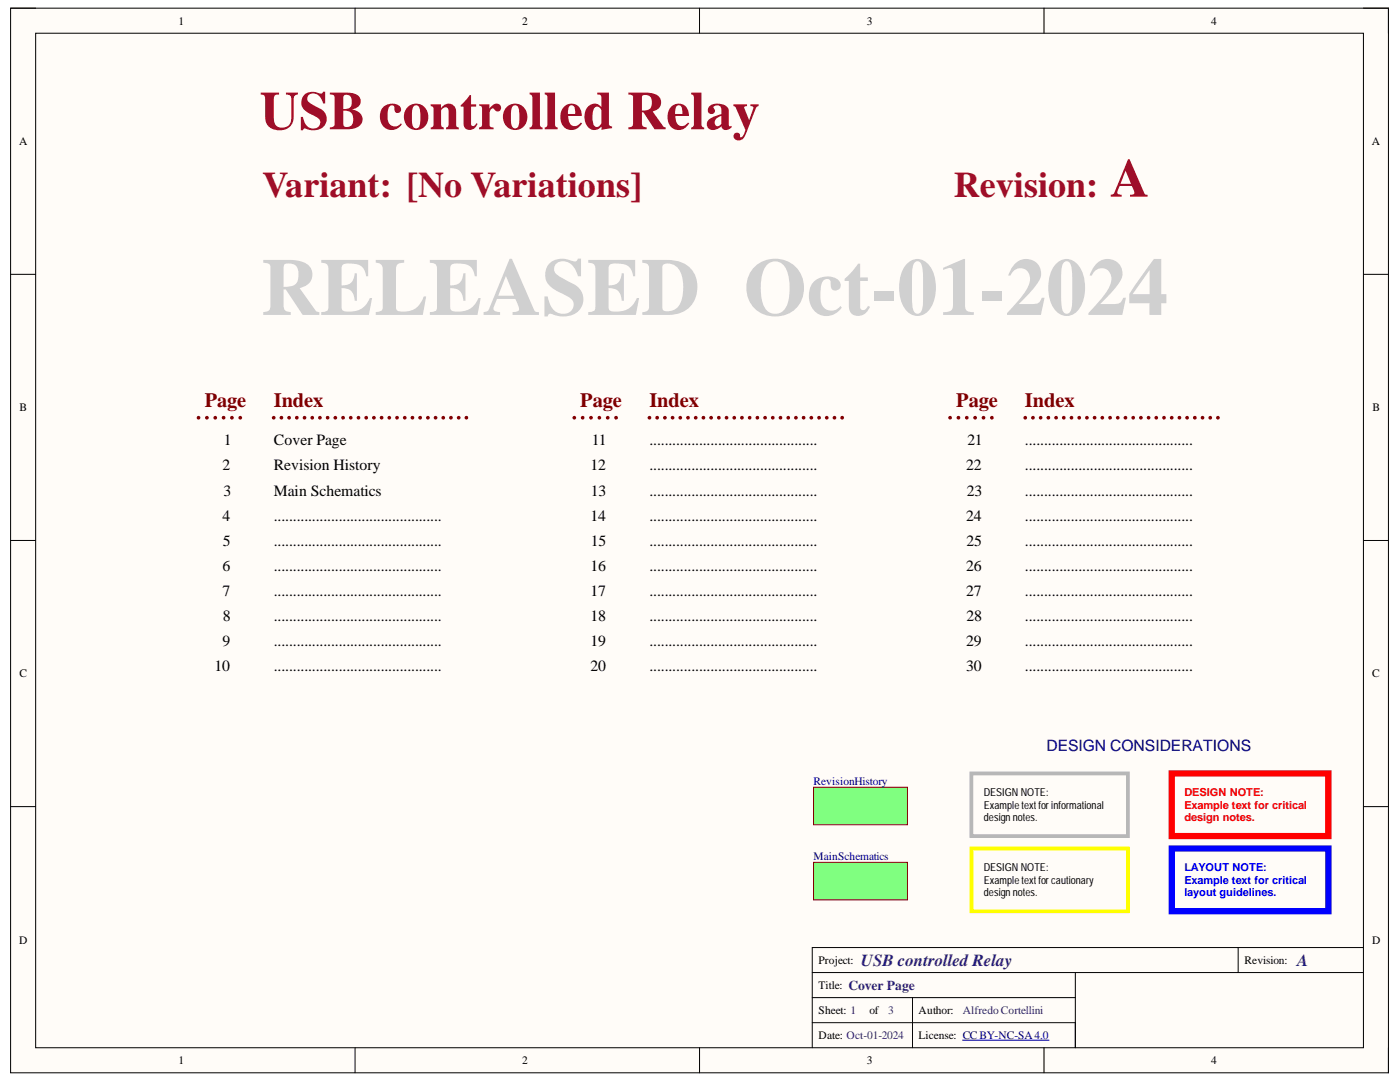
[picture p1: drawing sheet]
<svg xmlns="http://www.w3.org/2000/svg" width="279mm" height="216mm" viewBox="0 0 279 216" stroke-linecap="round" stroke-linejoin="round" font-family="sans-serif">
<defs><g id="words">
<text font-size="16.2" fill="#d0d0d0" x="52.1" y="62.8">RELEASED Oct-01-2024</text>
<g font-size="10.8" fill="#9e0e29">
<text x="51.9" y="25.8">USB controlled Relay</text>
<text x="221.6" y="39.2">A</text>
</g>
<g font-size="7.2" fill="#9e0e29">
<text x="52.4" y="39.3">Variant: [No Variations]</text>
<text x="190.3" y="39.3">Revision:</text>
</g>
<g font-size="4.1" fill="#800000">
<text x="40.9" y="81.2">Page</text>
<text x="54.7" y="81.2">Index</text>
<text x="115.8" y="81.2">Page</text>
<text x="129.6" y="81.2">Index</text>
<text x="190.9" y="81.2">Page</text>
<text x="204.6" y="81.2">Index</text>
</g>
<g font-size="3.4" fill="#351c75">
<text x="171.8" y="192.8">USB controlled Relay</text>
<text x="258.9" y="192.8">A</text>
</g>
<g font-size="3.1">
<text x="44.7" y="88.9">1</text>
<text x="54.7" y="88.9">Cover Page</text>
<text x="118.1" y="88.9">11</text>
<text x="129.6" y="88.9">............................................</text>
<text x="193.1" y="88.9">21</text>
<text x="204.6" y="88.9">............................................</text>
<text x="44.4" y="93.9">2</text>
<text x="54.7" y="93.9">Revision History</text>
<text x="117.8" y="93.9">12</text>
<text x="129.6" y="93.9">............................................</text>
<text x="192.8" y="93.9">22</text>
<text x="204.6" y="93.9">............................................</text>
<text x="44.6" y="98.9">3</text>
<text x="54.7" y="98.9">Main Schematics</text>
<text x="117.9" y="98.9">13</text>
<text x="129.6" y="98.9">............................................</text>
<text x="193" y="98.9">23</text>
<text x="204.6" y="98.9">............................................</text>
<text x="44.4" y="103.9">4</text>
<text x="54.7" y="103.9">............................................</text>
<text x="117.8" y="103.9">14</text>
<text x="129.6" y="103.9">............................................</text>
<text x="192.8" y="103.9">24</text>
<text x="204.6" y="103.9">............................................</text>
<text x="44.4" y="113.9">6</text>
<text x="44.5" y="108.9">5</text>
<text x="54.7" y="108.9">............................................</text>
<text x="54.7" y="113.9">............................................</text>
<text x="117.8" y="113.9">16</text>
<text x="117.9" y="108.9">15</text>
<text x="129.6" y="108.9">............................................</text>
<text x="129.6" y="113.9">............................................</text>
<text x="192.8" y="113.9">26</text>
<text x="192.9" y="108.9">25</text>
<text x="204.6" y="108.9">............................................</text>
<text x="204.6" y="113.9">............................................</text>
<text x="44.4" y="118.9">7</text>
<text x="54.7" y="118.9">............................................</text>
<text x="117.8" y="118.9">17</text>
<text x="129.6" y="118.9">............................................</text>
<text x="192.8" y="118.9">27</text>
<text x="204.6" y="118.9">............................................</text>
<text x="44.5" y="123.9">8</text>
<text x="54.7" y="123.9">............................................</text>
<text x="117.8" y="123.9">18</text>
<text x="129.6" y="123.9">............................................</text>
<text x="192.9" y="123.9">28</text>
<text x="204.6" y="123.9">............................................</text>
<text x="44.4" y="128.9">9</text>
<text x="54.7" y="128.9">............................................</text>
<text x="117.8" y="128.9">19</text>
<text x="129.6" y="128.9">............................................</text>
<text x="192.8" y="128.9">29</text>
<text x="204.6" y="128.9">............................................</text>
<text x="42.8" y="133.9">10</text>
<text x="54.7" y="133.9">............................................</text>
<text x="117.8" y="133.9">20</text>
<text x="129.6" y="133.9">............................................</text>
<text x="192.8" y="133.9">30</text>
<text x="204.6" y="133.9">............................................</text>
</g>
<text font-size="3.1" fill="#000080" x="208.9" y="149.9">DESIGN CONSIDERATIONS</text>
<text font-size="2.7" fill="#351c75" x="169.4" y="197.5">Cover Page</text>
<g font-size="2.3">
<text x="35.6" y="4.9">1</text>
<text x="104.2" y="4.9">2</text>
<text x="173" y="4.9">3</text>
<text x="241.7" y="4.9">4</text>
<text x="3.8" y="28.9">A</text>
<text x="273.8" y="28.9">A</text>
<text x="3.9" y="82">B</text>
<text x="273.9" y="82">B</text>
<text x="3.9" y="135.2">C</text>
<text x="273.8" y="135.2">C</text>
<text x="3.8" y="188.3">D</text>
<text x="273.8" y="188.3">D</text>
<text x="163.4" y="197.3">Title:</text>
<text x="163.4" y="192.3">Project:</text>
<text x="248.4" y="192.3">Revision:</text>
<text x="163.4" y="202.3">Sheet: 1</text>
<text x="173.5" y="202.3">of</text>
<text x="183.3" y="202.3">Author:</text>
<text x="163.4" y="207.3">Date: Oct-01-2024</text>
<text x="183.3" y="207.3">License: CC BY-NC-SA4.0</text>
<text x="35.6" y="212.3">1</text>
<text x="104.2" y="212.3">2</text>
<text x="173" y="212.3">3</text>
<text x="241.7" y="212.3">4</text>
</g>
<g font-size="2.3" fill="#000080">
<text x="162.3" y="156.6">RevisionHistory</text>
<text x="162.3" y="171.6">MainSchematics</text>
</g>
<g font-size="2.3" fill="#351c75">
<text x="177.2" y="202.3">3</text>
<text x="192.1" y="202.3">AlfredoCortellini</text>
</g>
<g font-size="2.2">
<text x="196.4" y="158.8">DESIGNNOTE:</text>
<text x="196.4" y="161.4">Exampletextforinformational</text>
<text x="196.4" y="163.8">designnotes.</text>
<text x="196.4" y="173.9">DESIGNNOTE:</text>
<text x="196.4" y="176.3">Exampletextforcautionary</text>
<text x="196.4" y="178.9">designnotes.</text>
</g>
<g font-size="2.2" fill="#f00">
<text x="236.4" y="158.8">DESIGN NOTE:</text>
<text x="236.4" y="161.4">Example text for critical</text>
<text x="236.4" y="163.8">design notes.</text>
</g>
<g font-size="2.2" fill="#00f">
<text x="236.4" y="173.8">LAYOUT NOTE:</text>
<text x="236.4" y="176.3">Example text for critical</text>
<text x="236.4" y="178.9">layout guidelines.</text>
</g>
</g></defs>
<path d="M2.1 1.6h275v212.5h-275z" fill-rule="evenodd" fill="#fffcf8"/>
<path d="M2.1 1.6h275v212.5h-275z" fill="none" stroke="#000" stroke-width=".2"/>
<path d="M7.1 6.6h265v202.5h-265z" fill-rule="evenodd" fill="#fffcf8"/>
<g fill="none" stroke="#000" stroke-width=".2">
<path d="M2.1 1.6h5M7.1 6.6h265v202.5h-265zM70.9 1.6v5M139.6 1.6v5M208.4 1.6v5M272.1 1.6h5v5M2.1 54.7h5M272.1 54.7h5M2.1 107.8h5M272.1 107.8h5M2.1 161h5M272.1 161h5"/>
<path d="M162.1 194.1h110M162.1 199.1h52.5M182.1 199.1v10M214.6 194.1v15M247.1 189.1v5M272.1 189.1h-110v20M70.9 209.1v5M139.6 209.1v5M162.1 204.1h52.5M208.4 209.1v5M277.1 209.1v5"/>
</g>
<path d="M192.1 207.6h17.3" fill="none" stroke="#000080" stroke-width=".2"/>
<g fill="none" stroke="#800000" stroke-width=".75">
<path d="M39.6 83.4h.1M41.3 83.4h.1M42.9 83.4h.1M44.6 83.4h.1M46.3 83.4h.1M47.9 83.4h.1M54.6 83.4h.1M56.2 83.4h.1M57.7 83.4h.1M59.2 83.4h.1M60.8 83.4h.1M62.3 83.4h.1"/>
<path d="M63.8 83.4h.1M65.4 83.4h.1M66.9 83.4h.1M68.5 83.4h.1M70 83.4h.1M71.5 83.4h.1M73.1 83.4h.1M74.6 83.4h.1M76.1 83.4h.1M77.7 83.4h.1M79.2 83.4h.1M80.8 83.4h.1"/>
<path d="M82.3 83.4h.1M83.8 83.4h.1M85.4 83.4h.1M86.9 83.4h.1M88.5 83.4h.1M90 83.4h.1M91.5 83.4h.1M93.1 83.4h.1M114.6 83.4h.1M116.3 83.4h.1M117.9 83.4h.1M119.6 83.4h.1"/>
<path d="M121.3 83.4h.1M122.9 83.4h.1M129.6 83.4h.1M131.1 83.4h.1M132.7 83.4h.1M134.2 83.4h.1M135.8 83.4h.1M137.3 83.4h.1M138.8 83.4h.1M140.4 83.4h.1M141.9 83.4h.1M143.5 83.4h.1"/>
<path d="M145 83.4h.1M146.5 83.4h.1M148.1 83.4h.1M149.6 83.4h.1M151.1 83.4h.1M152.7 83.4h.1M154.2 83.4h.1M155.8 83.4h.1M157.3 83.4h.1M158.8 83.4h.1M160.4 83.4h.1M161.9 83.4h.1"/>
<path d="M163.5 83.4h.1M165 83.4h.1M166.5 83.4h.1M168.1 83.4h.1M189.6 83.4h.1M191.3 83.4h.1M192.9 83.4h.1M194.6 83.4h.1M196.3 83.4h.1M197.9 83.4h.1M204.6 83.4h.1M206.1 83.4h.1"/>
<path d="M207.7 83.4h.1M209.2 83.4h.1M210.8 83.4h.1M212.3 83.4h.1M213.8 83.4h.1M215.4 83.4h.1M216.9 83.4h.1M218.4 83.4h.1M220 83.4h.1M221.5 83.4h.1M223.1 83.4h.1M224.6 83.4h.1"/>
<path d="M226.1 83.4h.1M227.7 83.4h.1M229.2 83.4h.1M230.8 83.4h.1M232.3 83.4h.1M233.8 83.4h.1M235.4 83.4h.1M236.9 83.4h.1M238.4 83.4h.1M240 83.4h.1M241.5 83.4h.1M243.1 83.4h.1"/>
</g>
<path d="M193.9 169.3h31.2v12.5h-31.2z" fill="none" stroke="#ff0" stroke-width=".75"/>
<path d="M233.9 154.3h31.2v12.5h-31.2z" fill="none" stroke="#f00" stroke-width="1.2"/>
<path d="M193.9 154.3h31.2v12.5h-31.2z" fill="none" stroke="#b7b7b7" stroke-width=".75"/>
<path d="M233.9 169.3h31.2v12.5h-31.2z" fill="none" stroke="#00f" stroke-width="1.2"/>
<path d="M162.4 157.1h18.7v7.5h-18.7z" fill-rule="evenodd" fill="#80ff80"/>
<path d="M162.4 157.1h18.7v7.5h-18.7z" fill="none" stroke="#800000" stroke-width=".2"/>
<path d="M162.4 172.1h18.7v7.5h-18.7z" fill-rule="evenodd" fill="#80ff80"/>
<path d="M162.4 172.1h18.7v7.5h-18.7z" fill="none" stroke="#800000" stroke-width=".2"/>
<use href="#words"/>
</svg>
